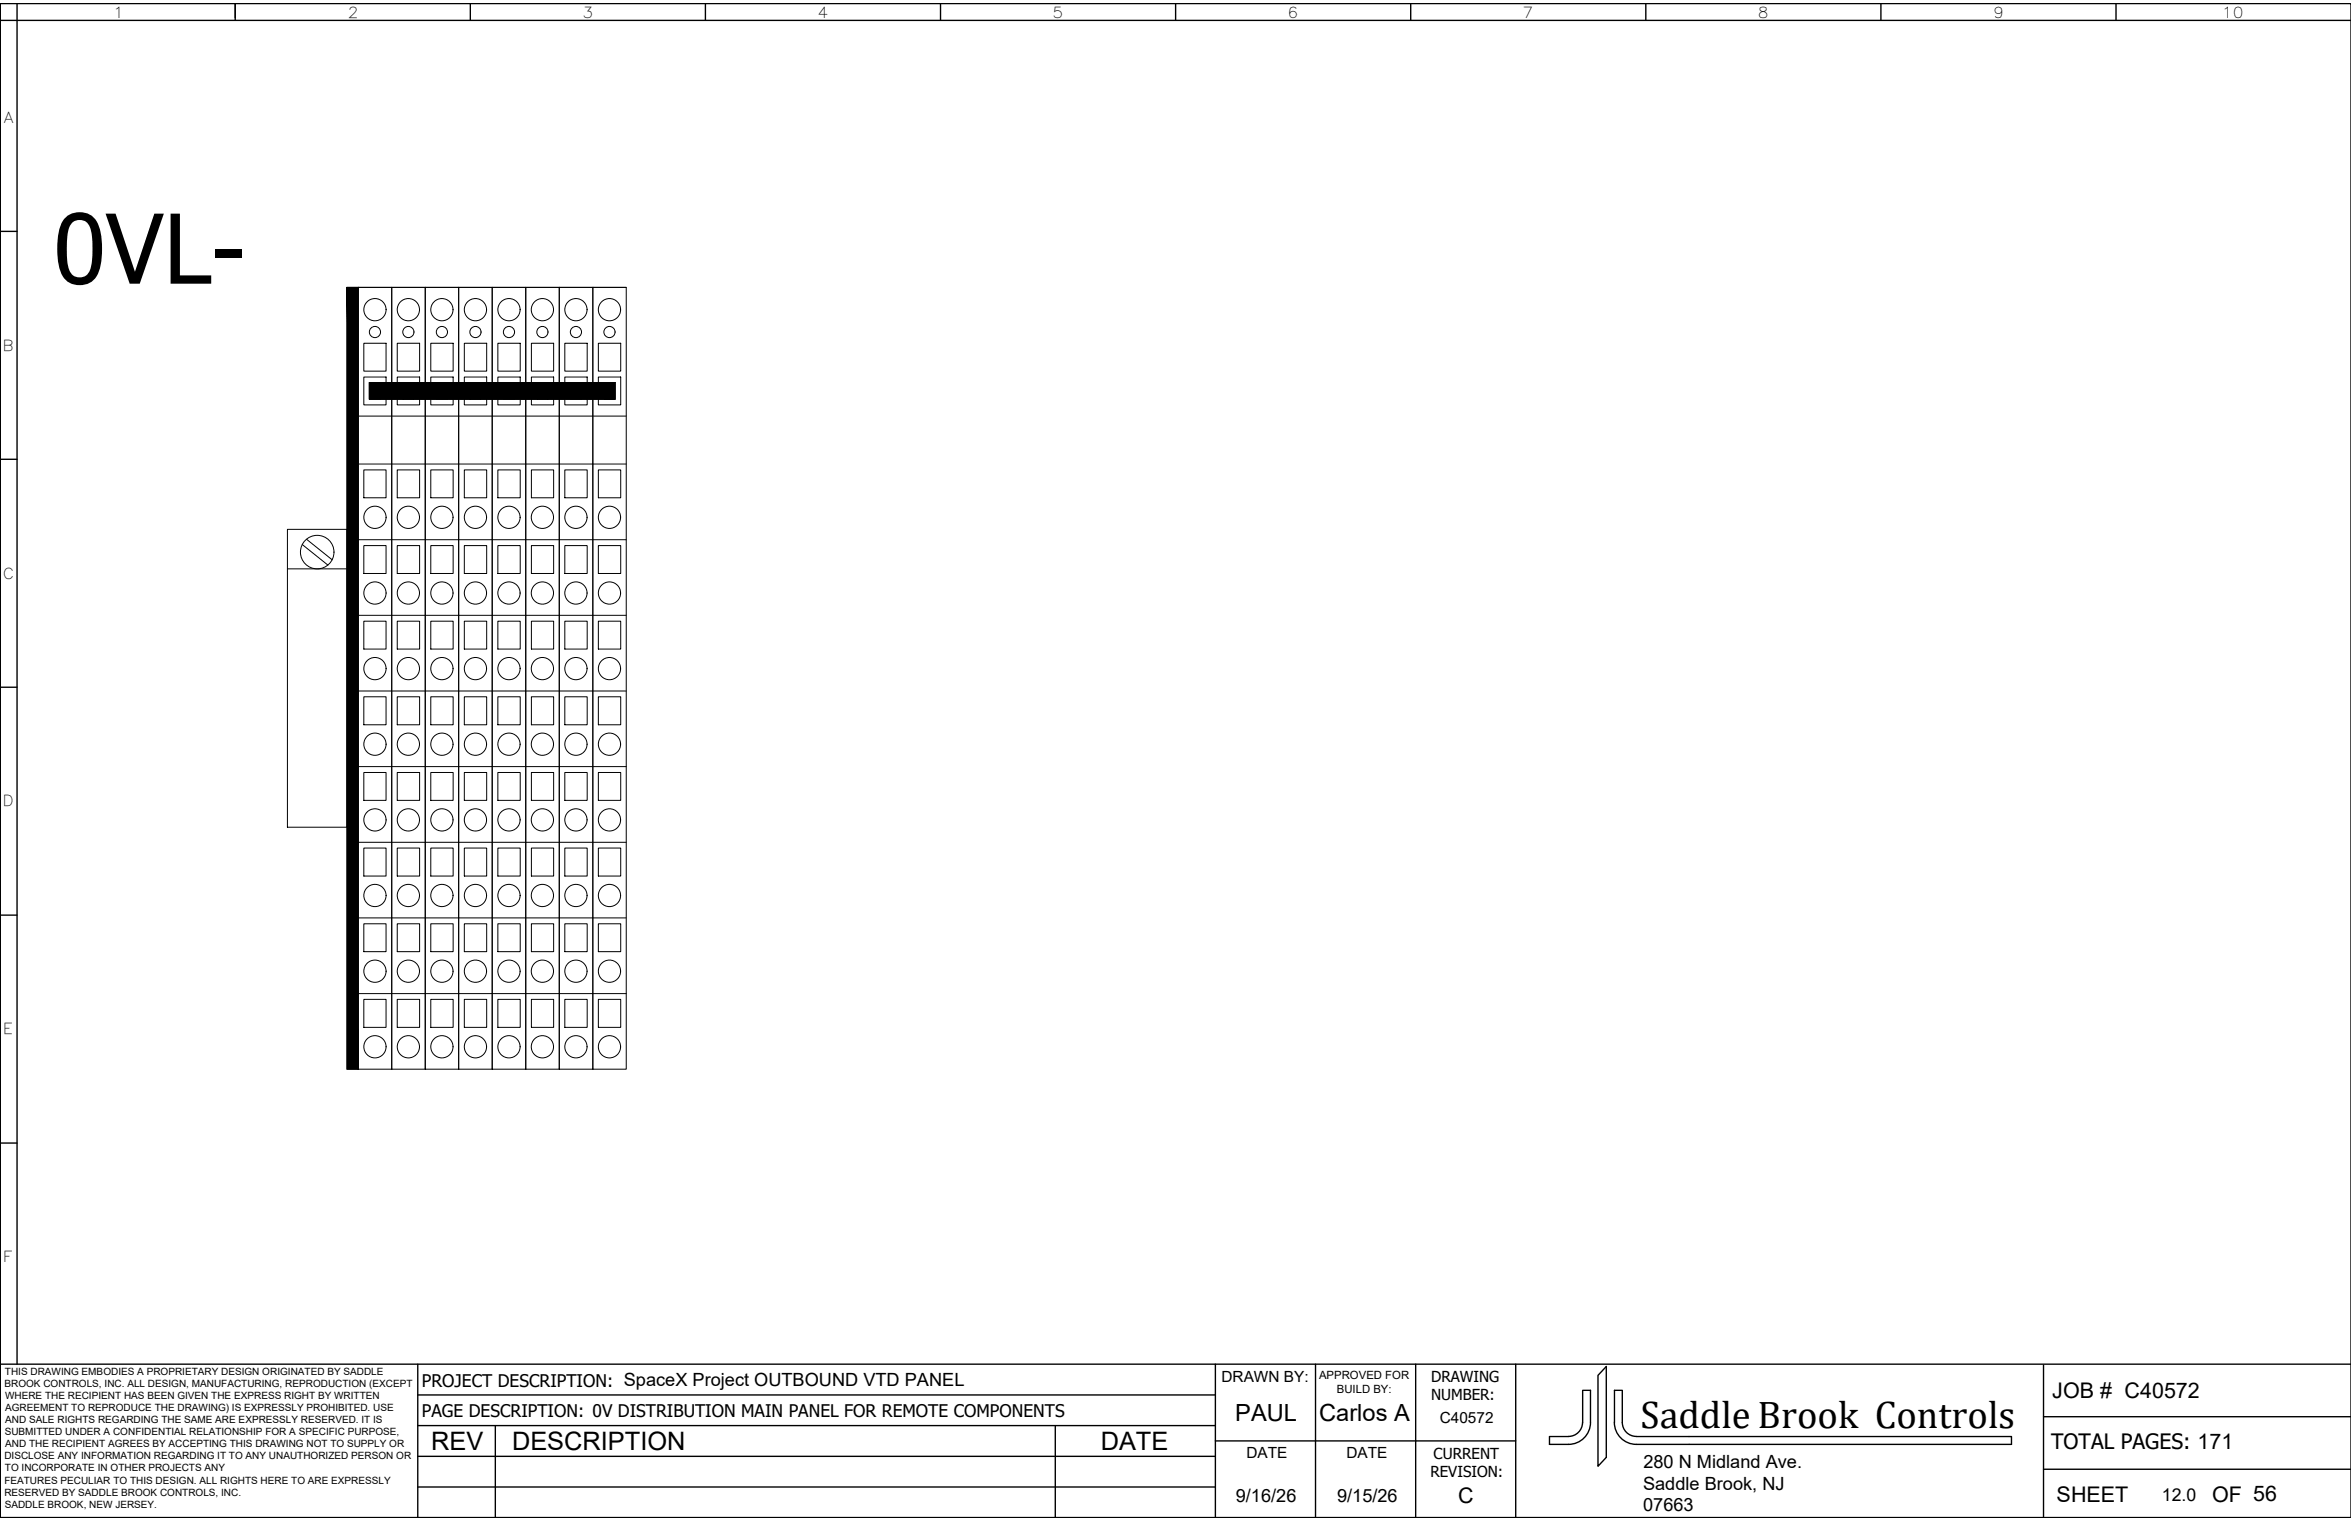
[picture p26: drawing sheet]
<svg xmlns="http://www.w3.org/2000/svg" width="432mm" height="279mm" viewBox="0 0 432 279" stroke-linecap="round" stroke-linejoin="round" font-family="sans-serif">
<defs><g id="words">
<text font-size="17.7" x="9.8" y="52.1">0VL-</text>
<text font-size="7.1" x="301.3" y="262.4">Saddle Brook Controls</text>
<g font-size="4.7">
<text x="79.2" y="266.3">REV</text>
<text x="94" y="266.4">DESCRIPTION</text>
<text x="202.2" y="266.3">DATE</text>
</g>
<g font-size="4.3">
<text x="226.9" y="261.1">PAUL</text>
<text x="242.3" y="261.1">Carlos A</text>
</g>
<g font-size="4">
<text x="376.9" y="256.8">JOB # C40572</text>
<text x="377.7" y="275.9">SHEET</text>
<text x="406.3" y="275.9">OF 56</text>
</g>
<g font-size="3.9">
<text x="376.7" y="266.3">TOTAL PAGES: 171</text>
<text x="267.8" y="276.1">C</text>
</g>
<g font-size="3.3">
<text x="301.8" y="269.6">280 N Midland Ave.</text>
<text x="227" y="275.9">9/16/26</text>
<text x="245.6" y="275.9">9/15/26</text>
<text x="301.8" y="273.6">Saddle Brook, NJ</text>
<text x="301.8" y="277.6">07663</text>
</g>
<g font-size="3.2">
<text x="77.5" y="254.8">PROJECT DESCRIPTION: SpaceX Project OUTBOUND VTD PANEL</text>
<text x="77.5" y="260.2">PAGE DESCRIPTION: 0V DISTRIBUTION MAIN PANEL FOR REMOTE COMPONENTS</text>
<text x="397.1" y="275.7">12.0</text>
</g>
<g font-size="2.8">
<text x="20.8" y="3.2">1</text>
<text x="63.9" y="3.2">2</text>
<text x="107" y="3.2">3</text>
<text x="150.2" y="3.2">4</text>
<text x="193.3" y="3.2">5</text>
<text x="236.5" y="3.2">6</text>
<text x="279.7" y="3.2">7</text>
<text x="322.9" y="3.2">8</text>
<text x="366" y="3.2">9</text>
<text x="408.1" y="3.2">10</text>
<text x=".7" y="22.5">A</text>
<text x=".5" y="64.4">B</text>
<text x=".5" y="106.3">C</text>
<text x=".5" y="148.1">D</text>
<text x=".6" y="190">E</text>
<text x=".6" y="231.9">F</text>
<text x="224.3" y="253.8">DRAWN BY:</text>
<text x="262.8" y="253.9">DRAWING</text>
<text x="262.8" y="257.2">NUMBER:</text>
<text x="264.4" y="261.4">C40572</text>
<text x="228.9" y="267.9">DATE</text>
<text x="247.3" y="267.9">DATE</text>
<text x="263.3" y="267.9">CURRENT</text>
<text x="262.7" y="271.4">REVISION:</text>
</g>
<g font-size="2.1">
<text x="242.3" y="253.3">APPROVED FOR</text>
<text x="245.5" y="255.8">BUILD BY:</text>
</g>
<g font-size="1.8">
<text x=".8" y="254.8">BROOK CONTROLS, INC. ALL DESIGN, MANUFACTURING, REPRODUCTION (EXCEPT</text>
<text x=".9" y="252.6">THIS DRAWING EMBODIES A PROPRIETARY DESIGN ORIGINATED BY SADDLE</text>
<text x=".9" y="257">WHERE THE RECIPIENT HAS BEEN GIVEN THE EXPRESS RIGHT BY WRITTEN</text>
<text x=".9" y="263.7">SUBMITTED UNDER A CONFIDENTIAL RELATIONSHIP FOR A SPECIFIC PURPOSE,</text>
<text x="1" y="259.2">AGREEMENT TO REPRODUCE THE DRAWING) IS EXPRESSLY PROHIBITED. USE</text>
<text x="1" y="261.4">AND SALE RIGHTS REGARDING THE SAME ARE EXPRESSLY RESERVED. IT IS</text>
<text x=".8" y="268.1">DISCLOSE ANY INFORMATION REGARDING IT TO ANY UNAUTHORIZED PERSON OR</text>
<text x="1" y="265.9">AND THE RECIPIENT AGREES BY ACCEPTING THIS DRAWING NOT TO SUPPLY OR</text>
<text x=".8" y="272.5">FEATURES PECULIAR TO THIS DESIGN. ALL RIGHTS HERE TO ARE EXPRESSLY</text>
<text x=".8" y="274.7">RESERVED BY SADDLE BROOK CONTROLS, INC.</text>
<text x=".9" y="270.3">TO INCORPORATE IN OTHER PROJECTS ANY</text>
<text x=".9" y="276.9">SADDLE BROOK, NEW JERSEY.</text>
</g>
</g></defs>
<!-- layer: WIRES -->
<path d="M0 .7v278.1" fill="none" stroke="#000" stroke-width=".25"/>
<!-- layer: 0 -->
<g fill="none" stroke="#000" stroke-width=".25">
<path d="M0 .7h431.8v278.1h-431.8zM0 3.7h431.8M3.1 .7v249.9M43.2 .7v3M86.4 .7v3M129.6 .7v3M172.7 .7v3M215.9 .7v3M259.1 .7v3M302.3 .7v3M345.5 .7v3M388.6 .7v3"/>
<path d="M0 42.5h3.1M0 84.4h3.1M0 126.2h3.1M0 168.1h3.1M0 210h3.1M0 250.6h431.8M76.7 250.6v28.2M76.7 256.2h146.5M223.2 250.6v28.2M241.6 250.6v28.2M260 250.6v28.2M278.4 250.6v28.2"/>
<path d="M295 251v16.7l-1.5 1.6v-16.7zM375.3 250.8v28M76.7 273.2h146.5M76.7 267.5h146.5M76.7 261.9h146.5M91 261.9v16.9M193.8 261.9v16.9M223.2 264.7h55.2M290.7 261.3a2.57 2.57 0 0 1-2.6 2.6h-3.5M290.7 261.3v-5.9h1.4v5.9a4 4 0 0 1-4 4h-3.5v-1.4M296.5 261.3a4 4 0 0 0 4 4h68.9v-1.4h-68.9a2.61 2.61 0 0 1-2.5-2.6v-5.9h-1.5v5.9M375.3 269.9h56.5"/>
<path d="M375.3 260.2h56.5"/>
</g>
<!-- layer: COMPON -->
<g fill="none" stroke="#000" stroke-width=".18">
<path d="M63.7 52.8h2.1v143.6h-2.1zM65.8 52.8h6.1v143.6h-6.1zM65.8 52.8h49.2M71.9 52.8h6.2v143.6h-6.2zM78.1 52.8h6.1v143.6h-6.1zM84.2 52.8h6.2v143.6h-6.2zM90.4 52.8h6.2v143.6h-6.2zM96.6 52.8h6.1v143.6h-6.1zM102.7 52.8h6.2v143.6h-6.2zM108.9 52.8h6.1v143.6h-6.1zM65.8 76.4h49.2M66.8 63.1h4.1v5.1h-4.1z"/>
<path d="M66.8 69.3h4.1v5.1h-4.1zM67.8 70.3h2.1v3h-2.1zM73 63.1h4.1v5.1h-4.1zM73 69.3h4.1v5.1h-4.1zM74 70.3h2.1v3h-2.1zM79.1 63.1h4.1v5.1h-4.1zM79.1 69.3h4.1v5.1h-4.1zM80.2 70.3h2v3h-2zM85.3 63.1h4.1v5.1h-4.1zM85.3 69.3h4.1v5.1h-4.1zM86.3 70.3h2v3h-2zM91.4 63.1h4.1v5.1h-4.1z"/>
<path d="M91.4 69.3h4.1v5.1h-4.1zM92.5 70.3h2v3h-2zM97.6 63.1h4.1v5.1h-4.1zM97.6 69.3h4.1v5.1h-4.1zM98.6 70.3h2.1v3h-2.1zM103.7 63.1h4.1v5.1h-4.1zM103.7 69.3h4.1v5.1h-4.1zM104.8 70.3h2v3h-2zM109.9 63.1h4.1v5.1h-4.1zM109.9 69.3h4.1v5.1h-4.1zM110.9 70.3h2.1v3h-2.1zM52.8 97.2h10.9v54.8h-10.9z"/>
<path d="M56.3 99.1l4.7 3.7M65.8 85.2h49.2M65.8 99.1h49.2M66.8 86.3h4.1v5.1h-4.1zM73 86.3h4.1v5.1h-4.1zM79.1 86.3h4.1v5.1h-4.1zM85.3 86.3h4.1v5.1h-4.1zM91.4 86.3h4.1v5.1h-4.1zM97.6 86.3h4.1v5.1h-4.1zM103.7 86.3h4.1v5.1h-4.1zM109.9 86.3h4.1v5.1h-4.1zM52.8 104.5h10.9"/>
<path d="M55.5 100l4.7 3.8M65.8 113h49.2M66.8 114.1h4.1v5.1h-4.1zM66.8 100.2h4.1v5.1h-4.1zM73 114.1h4.1v5.1h-4.1zM73 100.2h4.1v5.1h-4.1zM79.1 114.1h4.1v5.1h-4.1zM79.1 100.2h4.1v5.1h-4.1zM85.3 114.1h4.1v5.1h-4.1zM85.3 100.2h4.1v5.1h-4.1zM91.4 114.1h4.1v5.1h-4.1zM91.4 100.2h4.1v5.1h-4.1z"/>
<path d="M97.6 114.1h4.1v5.1h-4.1zM97.6 100.2h4.1v5.1h-4.1zM103.7 114.1h4.1v5.1h-4.1zM103.7 100.2h4.1v5.1h-4.1zM109.9 114.1h4.1v5.1h-4.1zM109.9 100.2h4.1v5.1h-4.1zM65.8 126.9h49.2M66.8 128h4.1v5.1h-4.1zM73 128h4.1v5.1h-4.1zM79.1 128h4.1v5.1h-4.1zM85.3 128h4.1v5.1h-4.1zM91.4 128h4.1v5.1h-4.1z"/>
<path d="M97.6 128h4.1v5.1h-4.1zM103.7 128h4.1v5.1h-4.1zM109.9 128h4.1v5.1h-4.1zM65.8 140.8h49.2M65.8 154.7h49.2M66.8 155.8h4.1v5.1h-4.1zM66.8 141.9h4.1v5.1h-4.1zM73 155.8h4.1v5.1h-4.1zM73 141.9h4.1v5.1h-4.1zM79.1 155.8h4.1v5.1h-4.1zM79.1 141.9h4.1v5.1h-4.1zM85.3 155.8h4.1v5.1h-4.1z"/>
<path d="M85.3 141.9h4.1v5.1h-4.1zM91.4 155.8h4.1v5.1h-4.1zM91.4 141.9h4.1v5.1h-4.1zM97.6 155.8h4.1v5.1h-4.1zM97.6 141.9h4.1v5.1h-4.1zM103.7 155.8h4.1v5.1h-4.1zM103.7 141.9h4.1v5.1h-4.1zM109.9 155.8h4.1v5.1h-4.1zM109.9 141.9h4.1v5.1h-4.1zM65.8 168.6h49.2M66.8 169.7h4.1v5.1h-4.1zM73 169.7h4.1v5.1h-4.1z"/>
<path d="M79.1 169.7h4.1v5.1h-4.1zM85.3 169.7h4.1v5.1h-4.1zM91.4 169.7h4.1v5.1h-4.1zM97.6 169.7h4.1v5.1h-4.1zM103.7 169.7h4.1v5.1h-4.1zM109.9 169.7h4.1v5.1h-4.1zM65.8 182.5h49.2M66.8 183.6h4.1v5.1h-4.1zM73 183.6h4.1v5.1h-4.1zM79.1 183.6h4.1v5.1h-4.1zM85.3 183.6h4.1v5.1h-4.1zM91.4 183.6h4.1v5.1h-4.1z"/>
<path d="M97.6 183.6h4.1v5.1h-4.1zM103.7 183.6h4.1v5.1h-4.1zM109.9 183.6h4.1v5.1h-4.1z"/>
<circle cx="68.9" cy="56.9" r="2.04"/>
<circle cx="75" cy="56.9" r="2.04"/>
<circle cx="81.2" cy="56.9" r="2.04"/>
<circle cx="87.3" cy="56.9" r="2.04"/>
<circle cx="93.5" cy="56.9" r="2.04"/>
<circle cx="99.6" cy="56.9" r="2.04"/>
<circle cx="105.8" cy="56.9" r="2.04"/>
<circle cx="111.9" cy="56.9" r="2.04"/>
<circle cx="68.9" cy="61" r="1.03"/>
<circle cx="75" cy="61" r="1.03"/>
<circle cx="81.2" cy="61" r="1.03"/>
<circle cx="87.3" cy="61" r="1.03"/>
<circle cx="93.5" cy="61" r="1.03"/>
<circle cx="99.6" cy="61" r="1.03"/>
<circle cx="105.8" cy="61" r="1.03"/>
<circle cx="111.9" cy="61" r="1.03"/>
<circle cx="68.9" cy="95" r="2.04"/>
<circle cx="75" cy="95" r="2.04"/>
<circle cx="81.2" cy="95" r="2.04"/>
<circle cx="87.3" cy="95" r="2.04"/>
<circle cx="93.5" cy="95" r="2.04"/>
<circle cx="99.6" cy="95" r="2.04"/>
<circle cx="105.8" cy="95" r="2.04"/>
<circle cx="111.9" cy="95" r="2.04"/>
<circle cx="58.3" cy="101.4" r="3.1"/>
<circle cx="68.9" cy="108.9" r="2.04"/>
<circle cx="75" cy="108.9" r="2.04"/>
<circle cx="81.2" cy="108.9" r="2.04"/>
<circle cx="87.3" cy="108.9" r="2.04"/>
<circle cx="93.5" cy="108.9" r="2.04"/>
<circle cx="99.6" cy="108.9" r="2.04"/>
<circle cx="105.8" cy="108.9" r="2.04"/>
<circle cx="111.9" cy="108.9" r="2.04"/>
<circle cx="68.9" cy="122.8" r="2.04"/>
<circle cx="68.9" cy="136.7" r="2.04"/>
<circle cx="75" cy="136.7" r="2.04"/>
<circle cx="75" cy="122.8" r="2.04"/>
<circle cx="81.2" cy="136.7" r="2.04"/>
<circle cx="81.2" cy="122.8" r="2.04"/>
<circle cx="87.3" cy="136.7" r="2.04"/>
<circle cx="87.3" cy="122.8" r="2.04"/>
<circle cx="93.5" cy="136.7" r="2.04"/>
<circle cx="93.5" cy="122.8" r="2.04"/>
<circle cx="99.6" cy="136.7" r="2.04"/>
<circle cx="99.6" cy="122.8" r="2.04"/>
<circle cx="105.8" cy="136.7" r="2.04"/>
<circle cx="105.8" cy="122.8" r="2.04"/>
<circle cx="111.9" cy="122.8" r="2.04"/>
<circle cx="111.9" cy="136.7" r="2.04"/>
<circle cx="68.9" cy="150.6" r="2.04"/>
<circle cx="75" cy="150.6" r="2.04"/>
<circle cx="81.2" cy="150.6" r="2.04"/>
<circle cx="87.3" cy="150.6" r="2.04"/>
<circle cx="93.5" cy="150.6" r="2.04"/>
<circle cx="99.6" cy="150.6" r="2.04"/>
<circle cx="105.8" cy="150.6" r="2.04"/>
<circle cx="111.9" cy="150.6" r="2.04"/>
<circle cx="68.9" cy="178.4" r="2.04"/>
<circle cx="68.9" cy="164.5" r="2.04"/>
<circle cx="75" cy="178.4" r="2.04"/>
<circle cx="75" cy="164.5" r="2.04"/>
<circle cx="81.2" cy="178.4" r="2.04"/>
<circle cx="81.2" cy="164.5" r="2.04"/>
<circle cx="87.3" cy="178.4" r="2.04"/>
<circle cx="87.3" cy="164.5" r="2.04"/>
<circle cx="93.5" cy="164.5" r="2.04"/>
<circle cx="93.5" cy="178.4" r="2.04"/>
<circle cx="99.6" cy="178.4" r="2.04"/>
<circle cx="99.6" cy="164.5" r="2.04"/>
<circle cx="105.8" cy="164.5" r="2.04"/>
<circle cx="105.8" cy="178.4" r="2.04"/>
<circle cx="111.9" cy="178.4" r="2.04"/>
<circle cx="111.9" cy="164.5" r="2.04"/>
<circle cx="68.9" cy="192.3" r="2.04"/>
<circle cx="75" cy="192.3" r="2.04"/>
<circle cx="81.2" cy="192.3" r="2.04"/>
<circle cx="87.3" cy="192.3" r="2.04"/>
<circle cx="93.5" cy="192.3" r="2.04"/>
<circle cx="99.6" cy="192.3" r="2.04"/>
<circle cx="105.8" cy="192.3" r="2.04"/>
<circle cx="111.9" cy="192.3" r="2.04"/>
</g>
<path d="M63.7 52.8l2.1 143.6v-143.6zM63.7 52.8l2.1 143.6h-2.1z" fill="#000" stroke="#000" stroke-width=".18"/>
<!-- layer: FORCA -->
<path d="M67.8 70.3l45.2 3v-3zM67.8 70.3l45.2 3h-45.2z" fill="#000" stroke="#000" stroke-width=".18"/>
<path d="M67.8 70.3h45.2v3h-45.2z" fill="none" stroke="#000" stroke-width=".18"/>
<use href="#words"/>
</svg>
